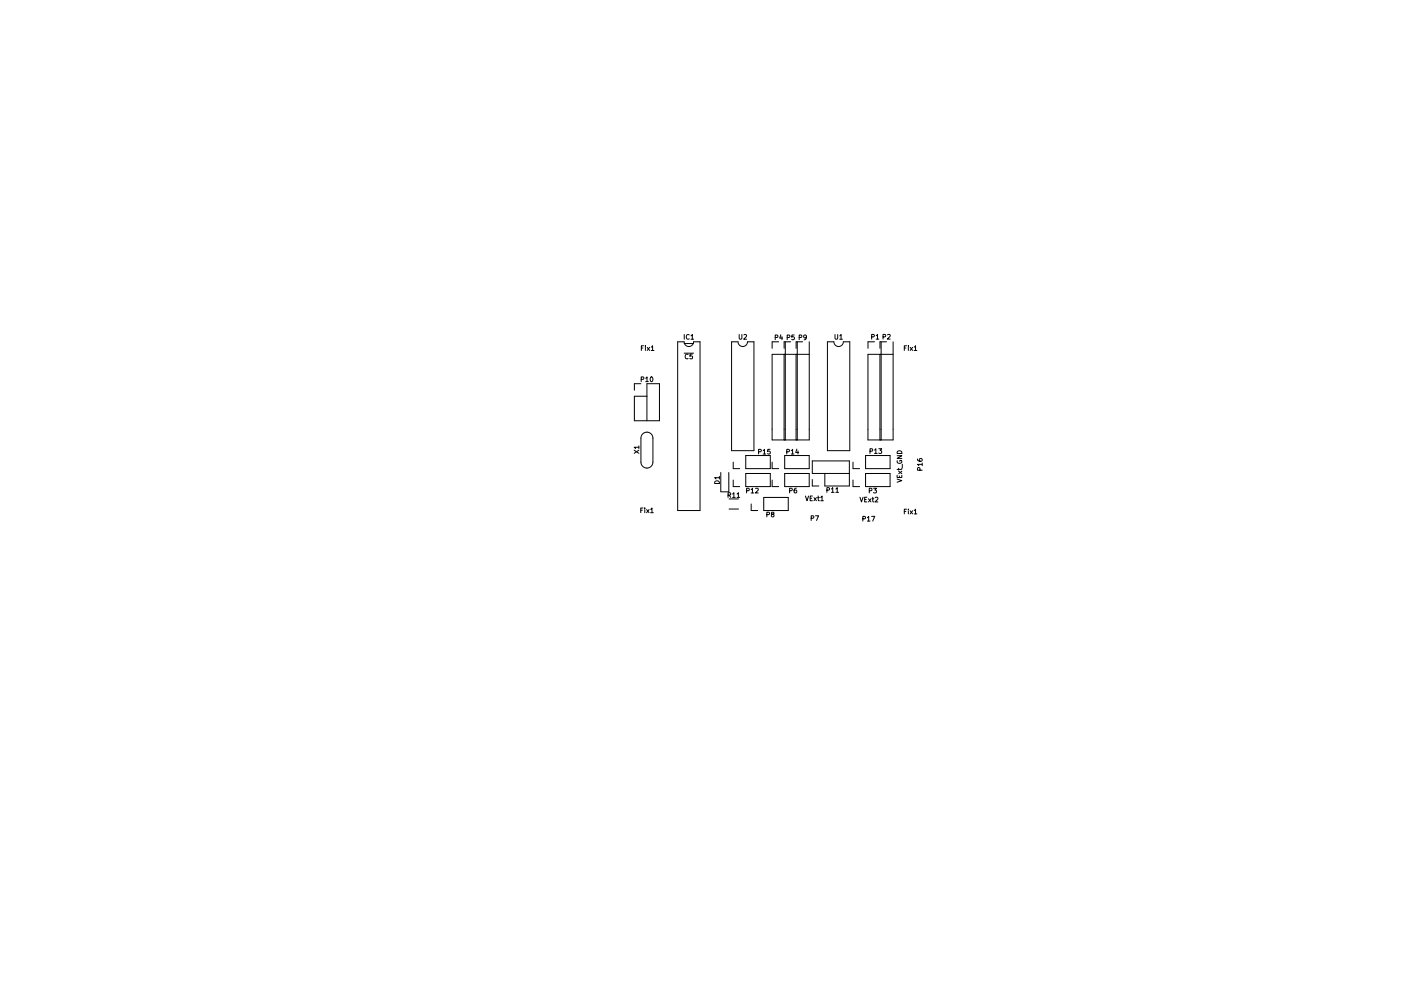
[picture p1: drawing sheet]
<svg xmlns="http://www.w3.org/2000/svg" width="297mm" height="210mm" viewBox="0 0 297 210" stroke-linecap="round" stroke-linejoin="round" font-family="sans-serif">
<g fill="none" stroke="#000" stroke-width=".21">
<path d="M136 73.8h.3M136.5 73.4h-.5v1M136.8 73.4v.1M136.8 73.7v.7M137.2 73.7l.5 .7M137.7 73.7l-.5 .7M138.1 73.6l.3-.2v1M138.1 74.4h.5M143.7 72.5h1.4a1 1 0 0 0 .9 1 1 1 0 0 0 1-1h1.4v35.8h-4.7zM145.1 72.9h1.9M145.1 74.9h1.9M145.1 71v1"/>
<path d="M145.9 75.2a.44 .44 0 0 0-.6 .4 .44 .44 0 0 0 .6 .4M146.1 71.1a.44 .44 0 0 0-.6 .4 .44 .44 0 0 0 .6 .4M146.5 71.3l.3-.3v1M146.5 72h.6M146.8 75.1h-.5v.5h.4l.1 .4h-.5M155.1 72.5h1.4a1 1 0 0 0 1 1 1 1 0 0 0 1-1h1.4v23.1h-4.8zM156.7 71v.8l.2 .2 .4-.2v-.8M157.7 71.1l.4-.1 .2 .3-.6 .7h.6M163.7 75.2h7.9M164.4 71.6h.4l.1-.4-.5-.1v1M165.1 72.5h-1.4v1.4M165.6 71l-.3 .7h.6"/>
<path d="M165.8 71.4v.7M166.2 75.2v18.1M166.5 72.5v20.8M166.9 71.6h.5v-.4l-.5-.1v1M167.6 72.5h-1.3v1.4M168.4 71.1h-.5v.5l.4-.1 .1 .5h-.5M168.8 75.2v18.1M169 72.5v20.8M169.4 71.6h.5l.1-.4-.6-.1v1M170.2 72.5h-1.4v1.4M171 71.5l-.2 .2-.3-.1-.1-.4 .4-.1 .2 .2-.1 .5-.4 .3M171.6 72.5v20.8h-7.9v-18.1"/>
<path d="M175.4 72.5h1.4a1 1 0 0 0 1 1 1 1 0 0 0 1-1h1.4v23.1h-4.8zM177 71v.8l.2 .2 .4-.2v-.8M178 71.3l.3-.3v1M178 72h.6M184.8 71.5l.5-.1v-.4l-.5-.1v1M185.4 72.5h-1.4v1.4M185.8 71.2l.2-.3v1M185.8 71.9h.5M186.6 75.2v18.1M186.8 72.5v20.8M187.2 71.5l.5-.1v-.4l-.5-.1v1M188 72.5h-1.4v1.4"/>
<path d="M188.2 71l.4-.1 .1 .3-.6 .7h.6M189.4 72.5v20.8h-5.4v-18.1h5.3M191.7 73.8h.4M192.2 73.4h-.5v1M192.6 73.4v.1M192.6 73.7v.7M193 73.7l.5 .7M193.5 73.7l-.5 .7M193.8 73.6l.3-.2v1M193.8 74.4h.6M134.5 95.5l1 .7M135.5 94.9h-1l.2 .3"/>
<path d="M135.5 95.5l-1 .7M135.5 94.6v.6M135.9 81.4h-1.4v1.4M135.9 80.5l.5-.1 .1-.3-.6-.1v1M136.3 92.1a1.27 1.27 0 0 1 1.3-.3 1.27 1.27 0 0 1 .8 1.2v5a1.27 1.27 0 0 1-1.2 1.3 1.27 1.27 0 0 1-1.3-1.3v-5.2zM136.9 80.3l.3-.3v1M136.9 81h.6M137.2 84.1h-2.7v5.2h5.3v-7.9h-2.6v7.9M137.9 80.1l.2-.1a.49 .49 0 0 1 .3 .5 .49 .49 0 0 1-.4 .4l-.1-.3zM155.5 98v1.4h1.3M158.1 96.6h5.2v2.8h-5.2zM160.8 95.9l.5-.1 .1-.4-.6-.1v1"/>
<path d="M161.8 95.6l.3-.3v1M161.8 96.3h.6M163.3 95.3h-.5l-.1 .5h.5l.1 .4h-.6M163.7 98v1.4h1.4M166.4 96.6h5.2v2.8h-5.2zM166.8 95.9l.5-.1v-.4l-.5-.1v1M167.8 95.6l.2-.3v1M167.8 96.3h.5M168.9 95.3l-.2 .7h.6M169.2 95.7v.6M180.9 98v1.4h1.3M183.5 96.6h5.2v2.8h-5.2z"/>
<path d="M184.5 95.7h.4l.1-.4-.5-.1v1M185.4 95.5l.3-.3v1M185.4 96.2h.6M186.3 95.2h.6l-.3 .4 .3 .1v.4h-.6M190.2 96.7h1l-1 .6h1M190.3 97.7a.45 .45 0 0 0 .4 .6 .45 .45 0 0 0 .4-.6h-.3v.2M190.3 95.8a.54 .54 0 0 1 .6-.1 .54 .54 0 0 1 .3 .5h-1zM190.5 100l.7 .5M190.5 99.4v.3M191.2 99.4l-.1 .2h-.9M191.2 100l-.7 .5M191.3 98.5v.8"/>
<path d="M194.5 97.4l.3 .4 .5 .1 .2-.2-.1-.4-.4 .1-.1 .3 .2 .2M195 99.8v-.5l-.4-.1-.1 .6h1M195.5 98.5h-1l.3 .3M195.5 98.2v.6M135.9 108.3h.3M136.3 107.8h-.4v1M136.7 107.8v.1M136.7 108.1v.7M137.1 108.1l.5 .7M137.6 108.1l-.5 .7M137.9 108.1l.3-.3v1M137.9 108.8h.6"/>
<path d="M151.6 102.2a.54 .54 0 0 1 .6-.2 .54 .54 0 0 1 .3 .6h-1zM152.5 101.3h-1l.3 .3M152.5 101.1v.5M152.8 104.3h1.7M152.8 100.2v4.1M154.4 105.1l.4-.1 .1-.4-.5-.1v1M154.5 100.2v4.1M154.6 105.9h2M154.6 108h2M154.6 105.1l.3 .4M155.3 104.8l.3-.3v1M155.3 105.5h.6"/>
<path d="M155.5 101.8v1.4h1.3M156.3 104.8l.3-.3v1M156.3 105.5h.5M158.1 100.5h5.2v2.7h-5.2zM158.3 104.1h.5v-.4l-.5-.1v1M159.3 103.9l.2-.3v1M159.3 104.6h.5M159.3 106.9v1.4h1.4M160.2 103.7l.4-.1 .2 .3-.6 .7h.6M161.9 105.5h5.2v2.8h-5.2zM162.6 109.2l.5-.1v-.3l-.5-.1v1M163.7 101.8v1.4h1.4"/>
<path d="M163.7 109.1l-.1-.3 .4-.1 .1 .3-.6 .3 .2 .4 .4-.2-.2-.4M166.4 100.5h5.2v2.7h-5.2zM167.4 104.1h.5v-.4l-.5-.1v1M168.8 103.6l-.4 .2v.6l.2 .2 .3-.1-.1-.5h-.2l-.2 .2M170.8 105.2l.3 1 .3-1M171.8 105.7h.3M172 110l.5-.1v-.4l-.5-.1v1M172.2 101.7v1.4h1.4M172.2 105.2h-.4v1h.4M172.6 105.6l.5 .6M172.9 109.4h.7l-.5 1M173.1 105.6l-.5 .6"/>
<path d="M173.3 105.6h.4M173.5 105.2v.9l.2 .1M174 105.5l.3-.3v1M174 106.2h.6M174.9 100.5v2.6h5.2v-5.3h-7.9v2.7h7.9M175.3 104l.5-.1v-.3l-.5-.1v1M176.3 103.7l.3-.2v1M176.3 104.5h.5M177.2 103.7l.3-.2v1M177.2 104.5h.6M180.9 101.8v1.4h1.3M182.3 105.5l.4 1 .3-1"/>
<path d="M182.9 110.1l.5-.1 .1-.3-.6-.1v1M183.3 106h.4M183.5 100.5h5.2v2.7h-5.2zM183.8 105.5h-.5v1h.5M183.9 109.8l.3-.2v1M183.9 110.6h.6M184.1 105.8l.6 .7M184.3 104.1h.5v-.4l-.5-.1v1M184.7 105.8l-.6 .7M184.8 109.6h.7l-.5 1M184.9 105.8h.4M185 105.5v.8l.3 .2"/>
<path d="M185.2 103.6h.6l-.3 .4 .3 .1v.4h-.6M185.6 105.6l.3-.1 .2 .3-.6 .7h.6M190.2 101.6l1 .4-1 .3M190.2 100.8v.5h1v-.5M190.7 101v.3M191.7 108.5h.4M192.2 108h-.5v1M192.6 108v.1M192.6 108.4v.6M193 108.4l.5 .6M193.5 108.4l-.5 .6M193.8 108.3l.3-.3v1"/>
<path d="M193.8 109h.6"/>
</g>
</svg>
